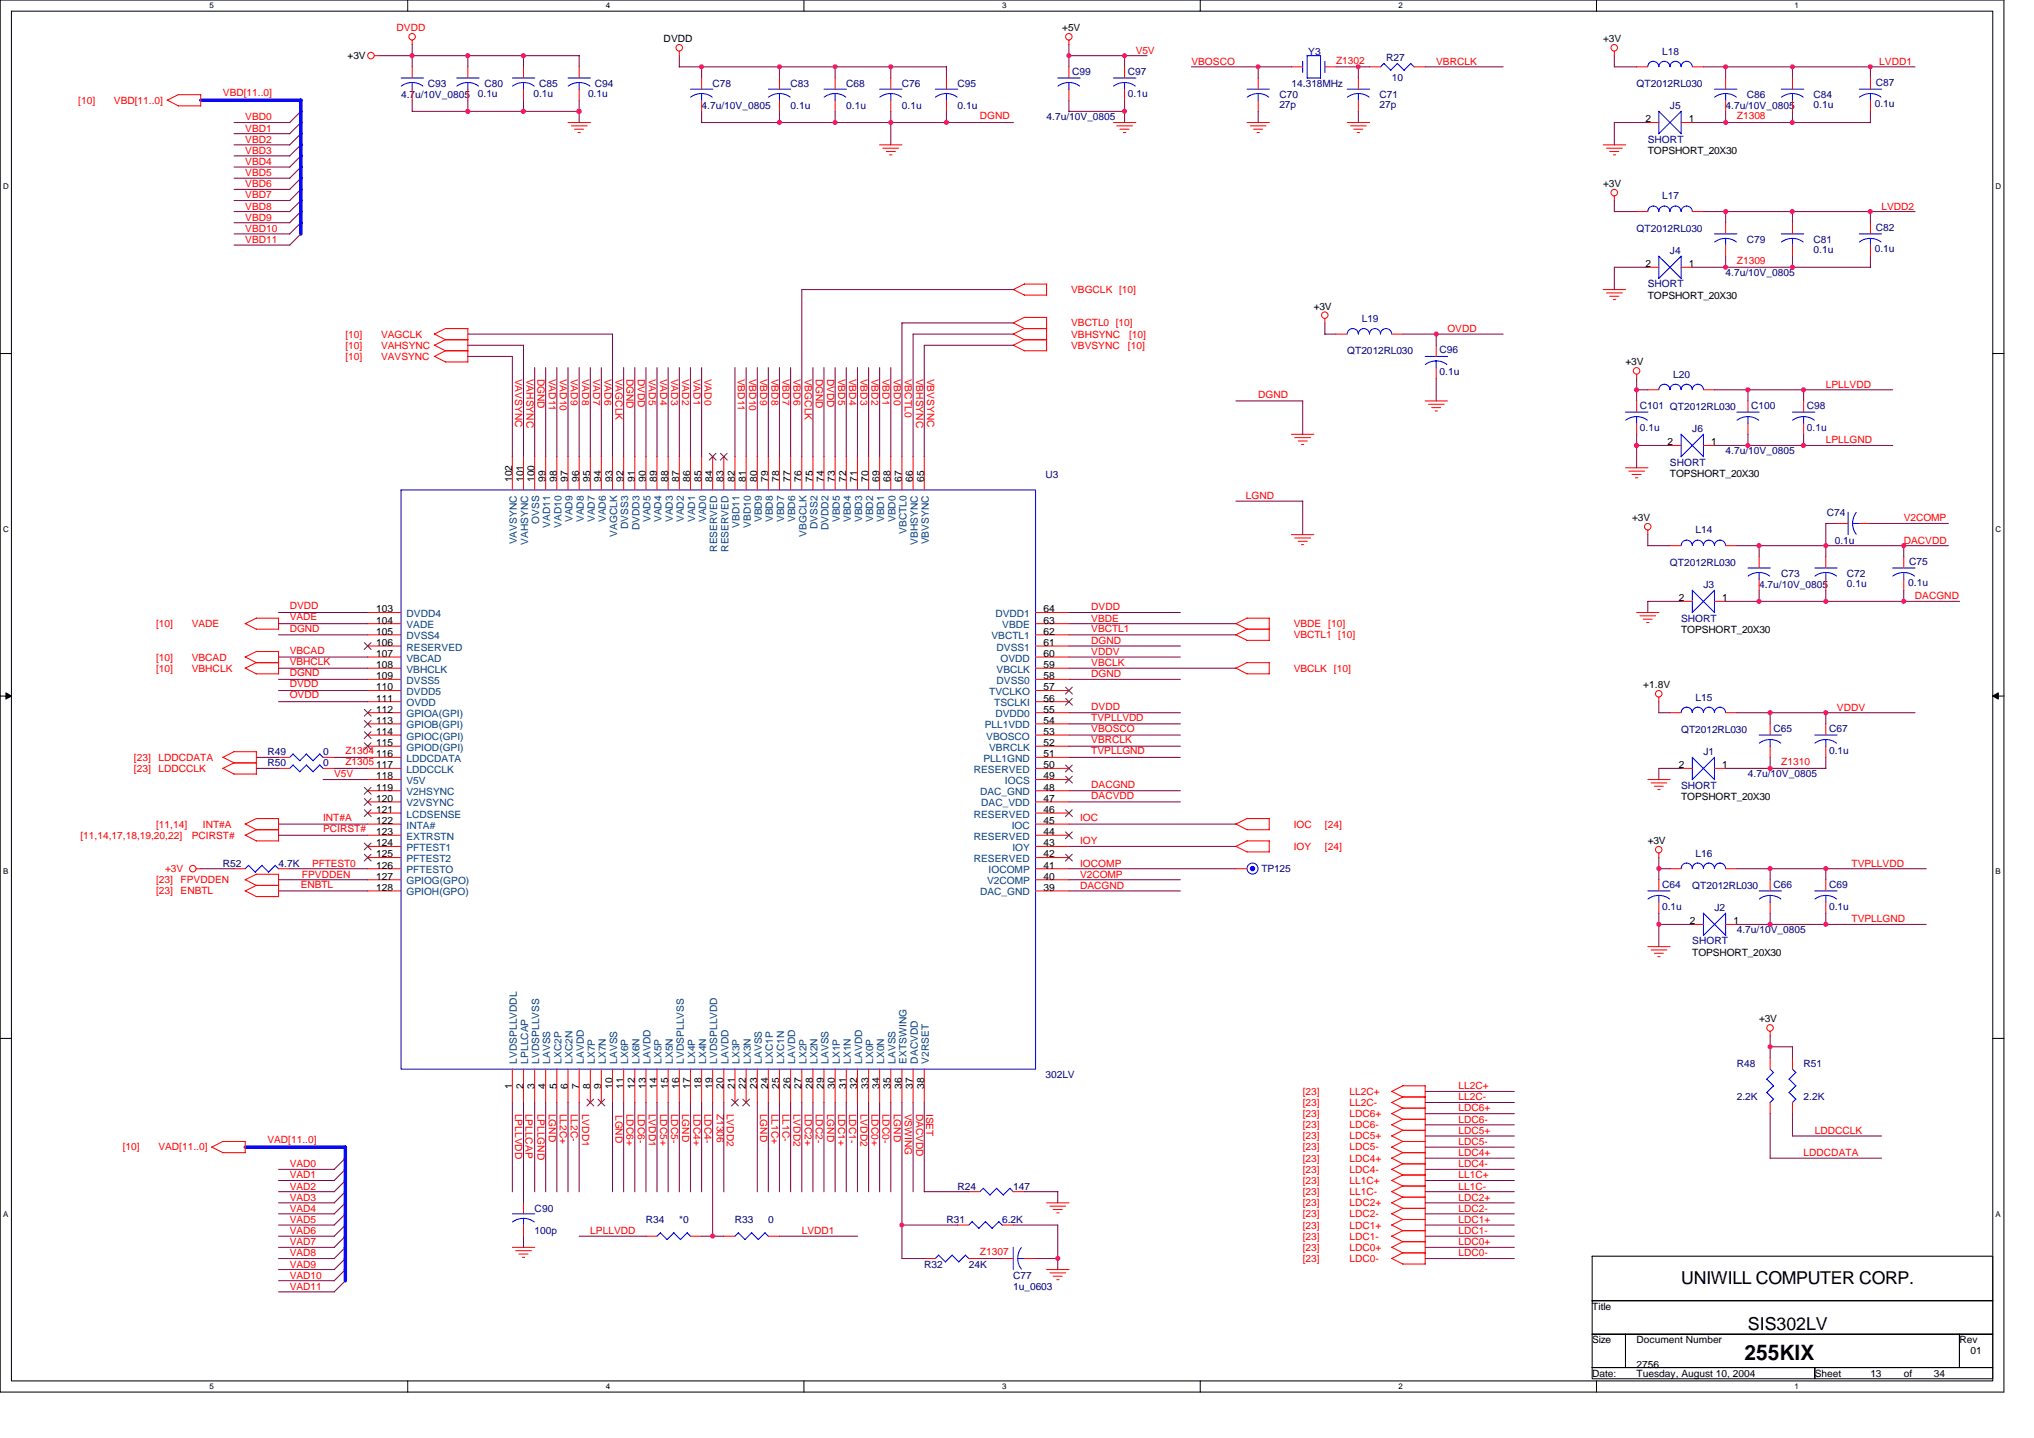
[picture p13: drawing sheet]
<svg xmlns="http://www.w3.org/2000/svg" width="297mm" height="210mm" viewBox="0 0 297 210" stroke-linecap="round" stroke-linejoin="round" font-family="sans-serif">
<defs><g id="words">
<text font-size="3.1" x="254.8" y="198.6">255KIX</text>
<g font-size="2.6">
<text x="245.5" y="187.5">UNIWILL COMPUTER CORP.</text>
<text x="255.3" y="194.2">SIS302LV</text>
</g>
<g font-size="1.5" fill="#f00">
<text x="57.9" y="4.6">DVDD</text>
<text x="165.9" y="7.8">V5V</text>
<text x="174" y="9.4">VBOSCO</text>
<text x="195.1" y="9.3">Z1302</text>
<text x="209.7" y="9.4">VBRCLK</text>
<text x="274.4" y="9.4">LVDD1</text>
<text x="11.4" y="15.1">[10]</text>
<text x="16.6" y="15.1">VBD[11..0]</text>
<text x="32.6" y="14">VBD[11..0]</text>
<text x="35.8" y="17.6">VBD0</text>
<text x="143.1" y="17.4">DGND</text>
<text x="253.6" y="17.4">Z1308</text>
<text x="35.8" y="19.2">VBD1</text>
<text x="35.8" y="22.5">VBD3</text>
<text x="35.8" y="20.8">VBD2</text>
<text x="35.8" y="25.7">VBD5</text>
<text x="35.8" y="27.3">VBD6</text>
<text x="35.8" y="24.1">VBD4</text>
<text x="35.8" y="29">VBD7</text>
<text x="35.8" y="30.6">VBD8</text>
<text x="35.8" y="32.2">VBD9</text>
<text x="35.8" y="33.8">VBD10</text>
<text x="35.8" y="35.5">VBD11</text>
<text x="274.8" y="30.6">LVDD2</text>
<text x="253.6" y="38.5">Z1309</text>
<text x="156.4" y="42.8">VBGCLK [10]</text>
<text x="156.4" y="47.6">VBCTL0 [10]</text>
<text x="50.4" y="50.9">[10]</text>
<text x="50.4" y="52.5">[10]</text>
<text x="50.4" y="49.3">[10]</text>
<text x="55.6" y="50.9">VAHSYNC</text>
<text x="55.6" y="52.5">VAVSYNC</text>
<text x="55.6" y="49.3">VAGCLK</text>
<text x="156.4" y="50.9">VBVSYNC</text>
<text x="156.4" y="49.3">VBHSYNC</text>
<text x="164.7" y="50.9">[10]</text>
<text x="164.9" y="49.3">[10]</text>
<text x="211.4" y="48.5">OVDD</text>
<text x="75.2" y="55.3" transform="rotate(90 75.2 55.3)">VAVSYNC</text>
<text x="76.9" y="55.3" transform="rotate(90 76.9 55.3)">VAHSYNC</text>
<text x="78.5" y="55.3" transform="rotate(90 78.5 55.3)">DGND</text>
<text x="80.1" y="55.3" transform="rotate(90 80.1 55.3)">VAD11</text>
<text x="81.8" y="55.3" transform="rotate(90 81.8 55.3)">VAD10</text>
<text x="83.4" y="55.3" transform="rotate(90 83.4 55.3)">VAD9</text>
<text x="85" y="55.3" transform="rotate(90 85 55.3)">VAD8</text>
<text x="86.6" y="55.3" transform="rotate(90 86.6 55.3)">VAD7</text>
<text x="88.3" y="55.3" transform="rotate(90 88.3 55.3)">VAD6</text>
<text x="89.9" y="55.3" transform="rotate(90 89.9 55.3)">VAGCLK</text>
<text x="91.5" y="55.3" transform="rotate(90 91.5 55.3)">DGND</text>
<text x="93.1" y="55.3" transform="rotate(90 93.1 55.3)">DVDD</text>
<text x="94.8" y="55.3" transform="rotate(90 94.8 55.3)">VAD5</text>
<text x="96.4" y="55.3" transform="rotate(90 96.4 55.3)">VAD4</text>
<text x="98" y="55.3" transform="rotate(90 98 55.3)">VAD3</text>
<text x="99.6" y="55.3" transform="rotate(90 99.6 55.3)">VAD2</text>
<text x="101.3" y="55.3" transform="rotate(90 101.3 55.3)">VAD1</text>
<text x="102.9" y="55.3" transform="rotate(90 102.9 55.3)">VAD0</text>
<text x="107.8" y="55.3" transform="rotate(90 107.8 55.3)">VBD11</text>
<text x="109.4" y="55.3" transform="rotate(90 109.4 55.3)">VBD10</text>
<text x="111" y="55.3" transform="rotate(90 111 55.3)">VBD9</text>
<text x="112.6" y="55.3" transform="rotate(90 112.6 55.3)">VBD8</text>
<text x="114.3" y="55.3" transform="rotate(90 114.3 55.3)">VBD7</text>
<text x="115.9" y="55.3" transform="rotate(90 115.9 55.3)">VBD6</text>
<text x="117.5" y="55.3" transform="rotate(90 117.5 55.3)">VBGCLK</text>
<text x="119.1" y="55.3" transform="rotate(90 119.1 55.3)">DGND</text>
<text x="120.8" y="55.3" transform="rotate(90 120.8 55.3)">DVDD</text>
<text x="122.4" y="55.3" transform="rotate(90 122.4 55.3)">VBD5</text>
<text x="124" y="55.3" transform="rotate(90 124 55.3)">VBD4</text>
<text x="125.6" y="55.3" transform="rotate(90 125.6 55.3)">VBD3</text>
<text x="127.3" y="55.3" transform="rotate(90 127.3 55.3)">VBD2</text>
<text x="128.9" y="55.3" transform="rotate(90 128.9 55.3)">VBD1</text>
<text x="130.5" y="55.3" transform="rotate(90 130.5 55.3)">VBD0</text>
<text x="132.1" y="55.3" transform="rotate(90 132.1 55.3)">VBCTL0</text>
<text x="133.8" y="55.3" transform="rotate(90 133.8 55.3)">VBHSYNC</text>
<text x="135.4" y="55.3" transform="rotate(90 135.4 55.3)">VBVSYNC</text>
<text x="183.7" y="58.1">DGND</text>
<text x="266.6" y="56.6">LPLLVDD</text>
<text x="266.6" y="64.7">LPLLGND</text>
<text x="181.9" y="72.8">LGND</text>
<text x="278" y="76.1">V2COMP</text>
<text x="278" y="79.4">DACVDD</text>
<text x="42.3" y="88.9">DVDD</text>
<text x="159.4" y="89.1">DVDD</text>
<text x="279.6" y="87.5">DACGND</text>
<text x="22.8" y="91.5">[10]</text>
<text x="28" y="91.5">VADE</text>
<text x="42.3" y="92.2">DGND</text>
<text x="42.3" y="90.6">VADE</text>
<text x="42.3" y="95.4">VBCAD</text>
<text x="159.4" y="92.2">VBCTL1</text>
<text x="159.4" y="95.6">VDDV</text>
<text x="159.4" y="90.7">VBDE</text>
<text x="159.4" y="94">DGND</text>
<text x="188.9" y="93.2">VBCTL1 [10]</text>
<text x="188.9" y="91.5">VBDE [10]</text>
<text x="22.8" y="96.4">[10]</text>
<text x="22.8" y="98">[10]</text>
<text x="28" y="96.4">VBCAD</text>
<text x="28" y="98">VBHCLK</text>
<text x="42.3" y="101.9">OVDD</text>
<text x="42.3" y="98.7">DGND</text>
<text x="42.3" y="100.3">DVDD</text>
<text x="42.3" y="97.1">VBHCLK</text>
<text x="159.4" y="97.2">VBCLK</text>
<text x="159.4" y="98.8">DGND</text>
<text x="188.9" y="98">VBCLK [10]</text>
<text x="159.4" y="103.6">DVDD</text>
<text x="159.4" y="106.8">VBOSCO</text>
<text x="159.4" y="105.2">TVPLLVDD</text>
<text x="268.3" y="103.7">VDDV</text>
<text x="19.6" y="112.7">[23]</text>
<text x="19.6" y="111">[23]</text>
<text x="23.1" y="112.7">LDDCCLK</text>
<text x="23.1" y="111">LDDCDATA</text>
<text x="48.8" y="113.5">V5V</text>
<text x="50.4" y="111.7">Z1305</text>
<text x="50.4" y="110.1">Z1304</text>
<text x="159.4" y="110.1">TVPLLGND</text>
<text x="159.4" y="108.4">VBRCLK</text>
<text x="260.1" y="111.7">Z1310</text>
<text x="47.2" y="119.8">INT#A</text>
<text x="157.7" y="119.8">IOC</text>
<text x="159.4" y="115">DACGND</text>
<text x="159.4" y="116.6">DACVDD</text>
<text x="11.7" y="122.4">[11,14,17,18,19,20,22]</text>
<text x="22.8" y="120.8">[11,14]</text>
<text x="28" y="122.4">PCIRST#</text>
<text x="29.6" y="120.8">INT#A</text>
<text x="47.2" y="121.5">PCIRST#</text>
<text x="157.7" y="123.2">IOY</text>
<text x="188.9" y="120.8">IOC</text>
<text x="188.9" y="124.1">IOY</text>
<text x="193.5" y="120.8">[24]</text>
<text x="193.5" y="124.1">[24]</text>
<text x="22.8" y="128.9">[23]</text>
<text x="22.8" y="130.6">[23]</text>
<text x="24.1" y="127.3">+3V</text>
<text x="26.4" y="128.9">FPVDDEN</text>
<text x="26.4" y="130.6">ENBTL</text>
<text x="43.9" y="129.6">ENBTL</text>
<text x="44.1" y="128.1">FPVDDEN</text>
<text x="45.6" y="126.5">PFTEST0</text>
<text x="157.7" y="129.7">DACGND</text>
<text x="157.7" y="128.1">V2COMP</text>
<text x="157.7" y="126.5">IOCOMP</text>
<text x="270.4" y="126.5">TVPLLVDD</text>
<text x="270.4" y="134.6">TVPLLGND</text>
<text x="190.2" y="159.8">[23]</text>
<text x="190.2" y="161.4">[23]</text>
<text x="197.1" y="159.8">LL2C+</text>
<text x="197.1" y="161.4">LL2C-</text>
<text x="213" y="159">LL2C+</text>
<text x="213" y="160.6">LL2C-</text>
<text x="17.9" y="167.9">[10]</text>
<text x="23.1" y="167.9">VAD[11..0]</text>
<text x="39" y="166.8">VAD[11..0]</text>
<text x="75.2" y="162.6" transform="rotate(90 75.2 162.6)">LPLLVDD</text>
<text x="76.7" y="162.6" transform="rotate(90 76.7 162.6)">LPLLCAP</text>
<text x="78.5" y="162.6" transform="rotate(90 78.5 162.6)">LPLLGND</text>
<text x="80.1" y="162.6" transform="rotate(90 80.1 162.6)">LGND</text>
<text x="81.8" y="162.6" transform="rotate(90 81.8 162.6)">LL2C+</text>
<text x="83.4" y="162.6" transform="rotate(90 83.4 162.6)">LL2C-</text>
<text x="85" y="162.6" transform="rotate(90 85 162.6)">LVDD1</text>
<text x="89.9" y="162.7" transform="rotate(90 89.9 162.7)">LGND</text>
<text x="91.5" y="162.6" transform="rotate(90 91.5 162.6)">LDC6+</text>
<text x="93.1" y="162.6" transform="rotate(90 93.1 162.6)">LDC6-</text>
<text x="94.8" y="162.6" transform="rotate(90 94.8 162.6)">LVDD1</text>
<text x="96.4" y="162.6" transform="rotate(90 96.4 162.6)">LDC5+</text>
<text x="98" y="162.6" transform="rotate(90 98 162.6)">LDC5-</text>
<text x="99.6" y="162.6" transform="rotate(90 99.6 162.6)">LGND</text>
<text x="101.3" y="162.6" transform="rotate(90 101.3 162.6)">LDC4+</text>
<text x="102.9" y="162.6" transform="rotate(90 102.9 162.6)">LDC4-</text>
<text x="104.7" y="162.6" transform="rotate(90 104.7 162.6)">Z1306</text>
<text x="106.1" y="162.6" transform="rotate(90 106.1 162.6)">LVDD2</text>
<text x="111" y="162.6" transform="rotate(90 111 162.6)">LGND</text>
<text x="112.6" y="162.6" transform="rotate(90 112.6 162.6)">LL1C+</text>
<text x="114.3" y="162.6" transform="rotate(90 114.3 162.6)">LL1C-</text>
<text x="115.9" y="162.6" transform="rotate(90 115.9 162.6)">LVDD2</text>
<text x="117.5" y="162.6" transform="rotate(90 117.5 162.6)">LDC2+</text>
<text x="119.1" y="162.6" transform="rotate(90 119.1 162.6)">LDC2-</text>
<text x="120.8" y="162.6" transform="rotate(90 120.8 162.6)">LGND</text>
<text x="122.4" y="162.6" transform="rotate(90 122.4 162.6)">LDC1+</text>
<text x="124" y="162.6" transform="rotate(90 124 162.6)">LDC1-</text>
<text x="125.6" y="162.6" transform="rotate(90 125.6 162.6)">LVDD2</text>
<text x="127.3" y="162.6" transform="rotate(90 127.3 162.6)">LDC0+</text>
<text x="128.9" y="162.6" transform="rotate(90 128.9 162.6)">LDC0-</text>
<text x="130.5" y="162.6" transform="rotate(90 130.5 162.6)">LGND</text>
<text x="132.1" y="162.6" transform="rotate(90 132.1 162.6)">VSWING</text>
<text x="133.8" y="162.6" transform="rotate(90 133.8 162.6)">DACVDD</text>
<text x="135.2" y="162.6" transform="rotate(90 135.2 162.6)">ISET</text>
<text x="190.2" y="163.1">[23]</text>
<text x="190.2" y="164.7">[23]</text>
<text x="190.2" y="167.9">[23]</text>
<text x="190.2" y="166.3">[23]</text>
<text x="197.1" y="163.1">LDC6+</text>
<text x="197.1" y="164.7">LDC6-</text>
<text x="197.1" y="167.9">LDC5-</text>
<text x="197.1" y="166.3">LDC5+</text>
<text x="213" y="165.5">LDC5+</text>
<text x="213" y="163.9">LDC6-</text>
<text x="213" y="162.2">LDC6+</text>
<text x="213" y="167.1">LDC5-</text>
<text x="265" y="165.5">LDDCCLK</text>
<text x="42.3" y="173.6">VAD2</text>
<text x="42.3" y="170.4">VAD0</text>
<text x="42.3" y="172">VAD1</text>
<text x="190.2" y="169.6">[23]</text>
<text x="190.2" y="171.2">[23]</text>
<text x="190.2" y="172.8">[23]</text>
<text x="197.1" y="169.6">LDC4+</text>
<text x="197.1" y="171.2">LDC4-</text>
<text x="197.1" y="172.8">LL1C+</text>
<text x="213" y="172">LL1C+</text>
<text x="213" y="168.8">LDC4+</text>
<text x="213" y="170.4">LDC4-</text>
<text x="213" y="173.6">LL1C-</text>
<text x="263.4" y="168.8">LDDCDATA</text>
<text x="42.3" y="176.9">VAD4</text>
<text x="42.3" y="178.5">VAD5</text>
<text x="42.3" y="175.3">VAD3</text>
<text x="190.2" y="177.7">[23]</text>
<text x="190.2" y="179.3">[23]</text>
<text x="190.2" y="174.4">[23]</text>
<text x="190.2" y="176.1">[23]</text>
<text x="197.1" y="177.7">LDC2-</text>
<text x="197.1" y="179.3">LDC1+</text>
<text x="197.1" y="174.4">LL1C-</text>
<text x="197.1" y="176.1">LDC2+</text>
<text x="213" y="178.5">LDC1+</text>
<text x="213" y="175.3">LDC2+</text>
<text x="213" y="176.9">LDC2-</text>
<text x="42.3" y="181.8">VAD7</text>
<text x="42.3" y="185">VAD9</text>
<text x="42.3" y="180.1">VAD6</text>
<text x="42.3" y="183.4">VAD8</text>
<text x="86.2" y="180.1">LPLLVDD</text>
<text x="117.1" y="180.1">LVDD1</text>
<text x="143.1" y="183.2">Z1307</text>
<text x="190.2" y="182.6">[23]</text>
<text x="190.2" y="181">[23]</text>
<text x="190.2" y="184.2">[23]</text>
<text x="197.1" y="182.6">LDC0+</text>
<text x="197.1" y="181">LDC1-</text>
<text x="197.1" y="184.2">LDC0-</text>
<text x="213" y="181.8">LDC0+</text>
<text x="213" y="183.4">LDC0-</text>
<text x="213" y="180.1">LDC1-</text>
<text x="42.3" y="188.3">VAD11</text>
<text x="42.3" y="186.6">VAD10</text>
</g>
<g font-size="1.5">
<text x="155.1" y="4.6">+5V</text>
<text x="50.8" y="8.6">+3V</text>
<text x="96.9" y="6.2">DVDD</text>
<text x="234.1" y="6.2">+3V</text>
<text x="240.3" y="17.9">2</text>
<text x="246.7" y="17.9">1</text>
<text x="240.6" y="22.5">TOPSHORT_20X30</text>
<text x="234.1" y="27.3">+3V</text>
<text x="240.3" y="39">2</text>
<text x="246.7" y="39">1</text>
<text x="191.9" y="45.2">+3V</text>
<text x="240.6" y="43.6">TOPSHORT_20X30</text>
<text x="237.4" y="53.3">+3V</text>
<text x="243.5" y="65">2</text>
<text x="249.9" y="65">1</text>
<text x="74.8" y="70.4" transform="rotate(-90 74.8 70.4)">102</text>
<text x="76.4" y="70.4" transform="rotate(-90 76.4 70.4)">101</text>
<text x="78.1" y="70.4" transform="rotate(-90 78.1 70.4)">100</text>
<text x="79.7" y="70.4" transform="rotate(-90 79.7 70.4)">99</text>
<text x="81.3" y="70.4" transform="rotate(-90 81.3 70.4)">98</text>
<text x="82.9" y="70.4" transform="rotate(-90 82.9 70.4)">97</text>
<text x="84.6" y="70.4" transform="rotate(-90 84.6 70.4)">96</text>
<text x="86.2" y="70.4" transform="rotate(-90 86.2 70.4)">95</text>
<text x="87.8" y="70.4" transform="rotate(-90 87.8 70.4)">94</text>
<text x="89.4" y="70.4" transform="rotate(-90 89.4 70.4)">93</text>
<text x="91.1" y="70.4" transform="rotate(-90 91.1 70.4)">92</text>
<text x="92.7" y="70.4" transform="rotate(-90 92.7 70.4)">91</text>
<text x="94.3" y="70.4" transform="rotate(-90 94.3 70.4)">90</text>
<text x="95.9" y="70.4" transform="rotate(-90 95.9 70.4)">89</text>
<text x="97.6" y="70.4" transform="rotate(-90 97.6 70.4)">88</text>
<text x="99.2" y="70.4" transform="rotate(-90 99.2 70.4)">87</text>
<text x="100.8" y="70.4" transform="rotate(-90 100.8 70.4)">86</text>
<text x="102.4" y="70.4" transform="rotate(-90 102.4 70.4)">85</text>
<text x="104.1" y="70.4" transform="rotate(-90 104.1 70.4)">84</text>
<text x="105.7" y="70.4" transform="rotate(-90 105.7 70.4)">83</text>
<text x="107.3" y="70.4" transform="rotate(-90 107.3 70.4)">82</text>
<text x="108.9" y="70.4" transform="rotate(-90 108.9 70.4)">81</text>
<text x="110.6" y="70.4" transform="rotate(-90 110.6 70.4)">80</text>
<text x="112.2" y="70.4" transform="rotate(-90 112.2 70.4)">79</text>
<text x="113.8" y="70.4" transform="rotate(-90 113.8 70.4)">78</text>
<text x="115.4" y="70.4" transform="rotate(-90 115.4 70.4)">77</text>
<text x="117.1" y="70.4" transform="rotate(-90 117.1 70.4)">76</text>
<text x="118.7" y="70.4" transform="rotate(-90 118.7 70.4)">75</text>
<text x="120.3" y="70.4" transform="rotate(-90 120.3 70.4)">74</text>
<text x="121.9" y="70.4" transform="rotate(-90 121.9 70.4)">73</text>
<text x="123.6" y="70.4" transform="rotate(-90 123.6 70.4)">72</text>
<text x="125.2" y="70.4" transform="rotate(-90 125.2 70.4)">71</text>
<text x="126.8" y="70.4" transform="rotate(-90 126.8 70.4)">70</text>
<text x="128.4" y="70.4" transform="rotate(-90 128.4 70.4)">69</text>
<text x="130.1" y="70.4" transform="rotate(-90 130.1 70.4)">68</text>
<text x="131.7" y="70.4" transform="rotate(-90 131.7 70.4)">67</text>
<text x="133.3" y="70.4" transform="rotate(-90 133.3 70.4)">66</text>
<text x="135" y="70.4" transform="rotate(-90 135 70.4)">65</text>
<text x="243.9" y="69.6">TOPSHORT_20X30</text>
<text x="238.4" y="76.1">+3V</text>
<text x="54.9" y="89.4">103</text>
<text x="152.4" y="89.4">64</text>
<text x="245.2" y="87.8">2</text>
<text x="251.5" y="87.8">1</text>
<text x="54.9" y="91">104</text>
<text x="54.9" y="92.6">105</text>
<text x="54.9" y="94.3">106</text>
<text x="54.9" y="95.9">107</text>
<text x="152.4" y="95.9">60</text>
<text x="152.4" y="94.3">61</text>
<text x="152.4" y="92.6">62</text>
<text x="152.4" y="91">63</text>
<text x="245.5" y="92.4">TOPSHORT_20X30</text>
<text x="54.9" y="97.5">108</text>
<text x="54.9" y="99.1">109</text>
<text x="54.9" y="100.8">110</text>
<text x="152.4" y="100.8">57</text>
<text x="152.4" y="99.1">58</text>
<text x="152.4" y="97.5">59</text>
<text x="240" y="100.5">+1.8V</text>
<text x="54.9" y="102.4">111</text>
<text x="54.9" y="104">112</text>
<text x="54.9" y="105.6">113</text>
<text x="54.9" y="107.3">114</text>
<text x="152.4" y="107.3">53</text>
<text x="152.4" y="105.6">54</text>
<text x="152.4" y="104">55</text>
<text x="152.4" y="102.4">56</text>
<text x="54.9" y="108.9">115</text>
<text x="54.9" y="110.5">116</text>
<text x="54.9" y="112.1">117</text>
<text x="54.9" y="113.8">118</text>
<text x="152.4" y="113.8">49</text>
<text x="152.4" y="112.1">50</text>
<text x="152.4" y="110.5">51</text>
<text x="152.4" y="108.9">52</text>
<text x="245.2" y="112.1">2</text>
<text x="251.5" y="112.1">1</text>
<text x="54.9" y="115.4">119</text>
<text x="54.9" y="117">120</text>
<text x="54.9" y="118.7">121</text>
<text x="152.4" y="118.7">46</text>
<text x="152.4" y="117">47</text>
<text x="152.4" y="115.4">48</text>
<text x="245.5" y="116.7">TOPSHORT_20X30</text>
<text x="54.9" y="120.3">122</text>
<text x="54.9" y="121.9">123</text>
<text x="54.9" y="123.5">124</text>
<text x="54.9" y="125.2">125</text>
<text x="152.4" y="125.2">42</text>
<text x="152.4" y="123.5">43</text>
<text x="152.4" y="121.9">44</text>
<text x="152.4" y="120.3">45</text>
<text x="240.6" y="123.2">+3V</text>
<text x="54.9" y="126.8">126</text>
<text x="54.9" y="128.4">127</text>
<text x="54.9" y="130">128</text>
<text x="152.4" y="130">39</text>
<text x="152.4" y="128.4">40</text>
<text x="152.4" y="126.8">41</text>
<text x="246.8" y="134.9">2</text>
<text x="253.1" y="134.9">1</text>
<text x="247.1" y="139.5">TOPSHORT_20X30</text>
<text x="256.9" y="149.2">+3V</text>
<text x="74.8" y="158.9" transform="rotate(-90 74.8 158.9)">1</text>
<text x="76.4" y="158.9" transform="rotate(-90 76.4 158.9)">2</text>
<text x="78.1" y="158.9" transform="rotate(-90 78.1 158.9)">3</text>
<text x="79.7" y="158.9" transform="rotate(-90 79.7 158.9)">4</text>
<text x="81.3" y="158.9" transform="rotate(-90 81.3 158.9)">5</text>
<text x="82.9" y="158.9" transform="rotate(-90 82.9 158.9)">6</text>
<text x="84.6" y="158.9" transform="rotate(-90 84.6 158.9)">7</text>
<text x="86.2" y="158.9" transform="rotate(-90 86.2 158.9)">8</text>
<text x="87.8" y="158.9" transform="rotate(-90 87.8 158.9)">9</text>
<text x="89.4" y="158.9" transform="rotate(-90 89.4 158.9)">10</text>
<text x="91.1" y="158.9" transform="rotate(-90 91.1 158.9)">11</text>
<text x="92.7" y="158.9" transform="rotate(-90 92.7 158.9)">12</text>
<text x="94.3" y="158.9" transform="rotate(-90 94.3 158.9)">13</text>
<text x="95.9" y="158.9" transform="rotate(-90 95.9 158.9)">14</text>
<text x="97.6" y="158.9" transform="rotate(-90 97.6 158.9)">15</text>
<text x="99.2" y="158.9" transform="rotate(-90 99.2 158.9)">16</text>
<text x="100.8" y="158.9" transform="rotate(-90 100.8 158.9)">17</text>
<text x="102.4" y="158.9" transform="rotate(-90 102.4 158.9)">18</text>
<text x="104.1" y="158.9" transform="rotate(-90 104.1 158.9)">19</text>
<text x="105.7" y="158.9" transform="rotate(-90 105.7 158.9)">20</text>
<text x="107.3" y="158.9" transform="rotate(-90 107.3 158.9)">21</text>
<text x="108.9" y="158.9" transform="rotate(-90 108.9 158.9)">22</text>
<text x="110.6" y="158.9" transform="rotate(-90 110.6 158.9)">23</text>
<text x="112.2" y="158.9" transform="rotate(-90 112.2 158.9)">24</text>
<text x="113.8" y="158.9" transform="rotate(-90 113.8 158.9)">25</text>
<text x="115.4" y="158.9" transform="rotate(-90 115.4 158.9)">26</text>
<text x="117.1" y="158.9" transform="rotate(-90 117.1 158.9)">27</text>
<text x="118.7" y="158.9" transform="rotate(-90 118.7 158.9)">28</text>
<text x="120.3" y="158.9" transform="rotate(-90 120.3 158.9)">29</text>
<text x="121.9" y="158.9" transform="rotate(-90 121.9 158.9)">30</text>
<text x="123.6" y="158.9" transform="rotate(-90 123.6 158.9)">31</text>
<text x="125.2" y="158.9" transform="rotate(-90 125.2 158.9)">32</text>
<text x="126.8" y="158.9" transform="rotate(-90 126.8 158.9)">33</text>
<text x="128.4" y="158.9" transform="rotate(-90 128.4 158.9)">34</text>
<text x="130.1" y="158.9" transform="rotate(-90 130.1 158.9)">35</text>
<text x="131.7" y="158.9" transform="rotate(-90 131.7 158.9)">36</text>
<text x="133.3" y="158.9" transform="rotate(-90 133.3 158.9)">37</text>
<text x="135" y="158.9" transform="rotate(-90 135 158.9)">38</text>
<text x="232.5" y="191.2">Title</text>
<text x="232.5" y="196.1">Size</text>
<text x="239" y="196.1">Document Number</text>
<text x="286.1" y="196.1">Rev</text>
<text x="287.8" y="197.7">01</text>
<text x="232.5" y="200.9">Date:</text>
<text x="239" y="199.6">2756</text>
<text x="239" y="200.9">Tuesday, August 10, 2004</text>
<text x="265" y="200.9">Sheet</text>
<text x="273.2" y="200.9">13</text>
<text x="278" y="200.9">of</text>
<text x="282.4" y="200.9">34</text>
</g>
<g font-size="1.5" fill="#000080">
<text x="156.6" y="10.9">C99</text>
<text x="164.7" y="10.9">C97</text>
<text x="191" y="8">Y3</text>
<text x="202.4" y="9">R27</text>
<text x="203.2" y="11.9">10</text>
<text x="242.7" y="8">L18</text>
<text x="58.6" y="14.3">4.7u/10V_0805</text>
<text x="62.5" y="12.7">C93</text>
<text x="69.8" y="14.2">0.1u</text>
<text x="70.8" y="12.7">C80</text>
<text x="77.9" y="14.2">0.1u</text>
<text x="78.7" y="12.7">C85</text>
<text x="85.9" y="14.2">0.1u</text>
<text x="86.8" y="12.7">C94</text>
<text x="102.5" y="15.9">4.7u/10V_0805</text>
<text x="104.1" y="12.7">C78</text>
<text x="115.5" y="12.7">C83</text>
<text x="115.5" y="15.9">0.1u</text>
<text x="123.6" y="12.7">C68</text>
<text x="123.6" y="15.9">0.1u</text>
<text x="131.7" y="12.7">C76</text>
<text x="131.7" y="15.9">0.1u</text>
<text x="139.8" y="12.7">C95</text>
<text x="139.8" y="15.9">0.1u</text>
<text x="152.8" y="17.6">4.7u/10V_0805</text>
<text x="164.7" y="14.2">0.1u</text>
<text x="186.8" y="14.3">C70</text>
<text x="186.8" y="15.8">27p</text>
<text x="188.6" y="12.7">14.318MHz</text>
<text x="201.5" y="14.3">C71</text>
<text x="201.5" y="15.8">27p</text>
<text x="239" y="12.7">QT2012RL030</text>
<text x="243.9" y="15.9">J5</text>
<text x="252" y="15.9">4.7u/10V_0805</text>
<text x="255.1" y="14.3">C86</text>
<text x="264.9" y="14.3">C84</text>
<text x="264.9" y="15.8">0.1u</text>
<text x="273.8" y="15.6">0.1u</text>
<text x="274" y="12.5">C87</text>
<text x="240.6" y="20.8">SHORT</text>
<text x="242.7" y="29.1">L17</text>
<text x="239" y="33.8">QT2012RL030</text>
<text x="255.1" y="35.5">C79</text>
<text x="264.9" y="35.5">C81</text>
<text x="274" y="33.7">C82</text>
<text x="240.6" y="42">SHORT</text>
<text x="243.9" y="37.1">J4</text>
<text x="252" y="40.3">4.7u/10V_0805</text>
<text x="264.9" y="36.9">0.1u</text>
<text x="273.8" y="36.7">0.1u</text>
<text x="198.9" y="47">L19</text>
<text x="196.7" y="51.7">QT2012RL030</text>
<text x="210.2" y="51.5">C96</text>
<text x="210.2" y="54.8">0.1u</text>
<text x="239.5" y="59.7">C101 QT2012RL030</text>
<text x="244.4" y="55.1">L20</text>
<text x="255.8" y="59.7">C100</text>
<text x="263.9" y="59.7">C98</text>
<text x="239.5" y="62.9">0.1u</text>
<text x="247.1" y="63.1">J6</text>
<text x="263.9" y="62.9">0.1u</text>
<text x="152.7" y="69.7">U3</text>
<text x="243.9" y="68">SHORT</text>
<text x="252" y="66.3">4.7u/10V_0805</text>
<text x="247.6" y="77.9">L14</text>
<text x="266.8" y="75.3">C74</text>
<text x="243.9" y="82.6">QT2012RL030</text>
<text x="267.9" y="79.4">0.1u</text>
<text x="278.8" y="82.4">C75</text>
<text x="248.8" y="85.9">J3</text>
<text x="256.9" y="85.9">4.7u/10V_0805</text>
<text x="260.1" y="84.2">C73</text>
<text x="269.7" y="84.2">C72</text>
<text x="269.7" y="85.7">0.1u</text>
<text x="278.7" y="85.5">0.1u</text>
<text x="245.5" y="90.7">SHORT</text>
<text x="245.5" y="107">QT2012RL030</text>
<text x="247.6" y="102.3">L15</text>
<text x="259" y="106.8">C65</text>
<text x="267.1" y="106.8">C67</text>
<text x="39" y="110.2">R49</text>
<text x="39" y="111.9">R50</text>
<text x="47.2" y="110.2">0</text>
<text x="47.2" y="111.9">0</text>
<text x="248.8" y="110.2">J1</text>
<text x="255.3" y="113.5">4.7u/10V_0805</text>
<text x="267.1" y="110.1">0.1u</text>
<text x="245.5" y="115.1">SHORT</text>
<text x="247.6" y="125">L16</text>
<text x="32.6" y="126.5">R52</text>
<text x="40.7" y="126.5">4.7K</text>
<text x="184.2" y="127.3">TP125</text>
<text x="242.7" y="129.6">C64</text>
<text x="247.1" y="129.7">QT2012RL030</text>
<text x="259" y="129.6">C66</text>
<text x="267.1" y="129.6">C69</text>
<text x="242.7" y="132.8">0.1u</text>
<text x="247.1" y="137.9">SHORT</text>
<text x="250.4" y="133">J2</text>
<text x="253.6" y="136.2">4.7u/10V_0805</text>
<text x="267.1" y="132.8">0.1u</text>
<text x="253.6" y="155.7">R48</text>
<text x="263.4" y="155.7">R51</text>
<text x="152.7" y="157.4">302LV</text>
<text x="253.6" y="160.6">2.2K</text>
<text x="263.4" y="160.6">2.2K</text>
<text x="139.8" y="173.6">R24</text>
<text x="148" y="173.6">147</text>
<text x="78.1" y="176.9">C90</text>
<text x="94.3" y="178.5">R34</text>
<text x="99.2" y="178.5">*0</text>
<text x="107.3" y="178.5">R33</text>
<text x="112.2" y="178.5">0</text>
<text x="138.2" y="178.5">R31</text>
<text x="146.3" y="178.5">6.2K</text>
<text x="78.1" y="180.1">100p</text>
<text x="135" y="185">R32</text>
<text x="141.5" y="185">24K</text>
<text x="148" y="186.6">C77</text>
<text x="148" y="188.3">1u_0603</text>
</g>
<g font-size="1.5" fill="#004080">
<text x="78.8" y="76.5" transform="rotate(-90 78.8 76.5)">OVSS</text>
<text x="80.4" y="77" transform="rotate(-90 80.4 77)">VAD11</text>
<text x="82" y="77" transform="rotate(-90 82 77)">VAD10</text>
<text x="83.6" y="76.2" transform="rotate(-90 83.6 76.2)">VAD9</text>
<text x="85.3" y="76.2" transform="rotate(-90 85.3 76.2)">VAD8</text>
<text x="86.9" y="76.2" transform="rotate(-90 86.9 76.2)">VAD7</text>
<text x="88.5" y="76.2" transform="rotate(-90 88.5 76.2)">VAD6</text>
<text x="91.8" y="77.2" transform="rotate(-90 91.8 77.2)">DVSS3</text>
<text x="93.4" y="77.4" transform="rotate(-90 93.4 77.4)">DVDD3</text>
<text x="95" y="76.2" transform="rotate(-90 95 76.2)">VAD5</text>
<text x="96.6" y="76.2" transform="rotate(-90 96.6 76.2)">VAD4</text>
<text x="98.3" y="76.2" transform="rotate(-90 98.3 76.2)">VAD3</text>
<text x="99.9" y="76.2" transform="rotate(-90 99.9 76.2)">VAD2</text>
<text x="101.5" y="76.2" transform="rotate(-90 101.5 76.2)">VAD1</text>
<text x="103.1" y="76.2" transform="rotate(-90 103.1 76.2)">VAD0</text>
<text x="108" y="77" transform="rotate(-90 108 77)">VBD11</text>
<text x="109.6" y="77" transform="rotate(-90 109.6 77)">VBD10</text>
<text x="111.3" y="76.2" transform="rotate(-90 111.3 76.2)">VBD9</text>
<text x="112.9" y="76.2" transform="rotate(-90 112.9 76.2)">VBD8</text>
<text x="114.5" y="76.2" transform="rotate(-90 114.5 76.2)">VBD7</text>
<text x="116.1" y="76.2" transform="rotate(-90 116.1 76.2)">VBD6</text>
<text x="119.4" y="77.2" transform="rotate(-90 119.4 77.2)">DVSS2</text>
<text x="121" y="77.4" transform="rotate(-90 121 77.4)">DVDD2</text>
<text x="122.6" y="76.2" transform="rotate(-90 122.6 76.2)">VBD5</text>
<text x="124.3" y="76.2" transform="rotate(-90 124.3 76.2)">VBD4</text>
<text x="125.9" y="76.2" transform="rotate(-90 125.9 76.2)">VBD3</text>
<text x="127.5" y="76.2" transform="rotate(-90 127.5 76.2)">VBD2</text>
<text x="129.1" y="76.2" transform="rotate(-90 129.1 76.2)">VBD1</text>
<text x="130.8" y="76.2" transform="rotate(-90 130.8 76.2)">VBD0</text>
<text x="132.4" y="78" transform="rotate(-90 132.4 78)">VBCTL0</text>
<text x="75.5" y="79.5" transform="rotate(-90 75.5 79.5)">VAVSYNC</text>
<text x="77.1" y="79.5" transform="rotate(-90 77.1 79.5)">VAHSYNC</text>
<text x="90.1" y="78.4" transform="rotate(-90 90.1 78.4)">VAGCLK</text>
<text x="104.8" y="80.5" transform="rotate(-90 104.8 80.5)">RESERVED</text>
<text x="106.4" y="80.5" transform="rotate(-90 106.4 80.5)">RESERVED</text>
<text x="117.8" y="78.4" transform="rotate(-90 117.8 78.4)">VBGCLK</text>
<text x="134" y="79.5" transform="rotate(-90 134 79.5)">VBHSYNC</text>
<text x="135.7" y="79.5" transform="rotate(-90 135.7 79.5)">VBVSYNC</text>
<text x="59.4" y="90.1">DVDD4</text>
<text x="59.4" y="91.7">VADE</text>
<text x="59.4" y="93.3">DVSS4</text>
<text x="59.4" y="95">RESERVED</text>
<text x="144.8" y="93.3">VBCTL1</text>
<text x="145.4" y="90.1">DVDD1</text>
<text x="145.5" y="95">DVSS1</text>
<text x="146.4" y="91.7">VBDE</text>
<text x="59.4" y="96.6">VBCAD</text>
<text x="59.4" y="98.2">VBHCLK</text>
<text x="59.4" y="99.8">DVSS5</text>
<text x="59.4" y="101.5">DVDD5</text>
<text x="144.5" y="101.5">TVCLKO</text>
<text x="145.5" y="99.8">DVSS0</text>
<text x="145.5" y="98.2">VBCLK</text>
<text x="146.1" y="96.6">OVDD</text>
<text x="59.4" y="103.1">OVDD</text>
<text x="59.4" y="104.7">GPIOA(GPI)</text>
<text x="59.4" y="106.3">GPIOB(GPI)</text>
<text x="59.4" y="107.9">GPIOC(GPI)</text>
<text x="143.8" y="106.3">PLL1VDD</text>
<text x="144" y="108">VBOSCO</text>
<text x="145.2" y="103.1">TSCLKI</text>
<text x="145.4" y="104.7">DVDD0</text>
<text x="59.4" y="109.6">GPIOD(GPI)</text>
<text x="59.4" y="111.2">LDDCDATA</text>
<text x="59.4" y="112.8">LDDCCLK</text>
<text x="142.2" y="112.8">RESERVED</text>
<text x="143.6" y="111.2">PLL1GND</text>
<text x="144.5" y="109.6">VBRCLK</text>
<text x="59.4" y="114.4">V5V</text>
<text x="59.4" y="116.1">V2HSYNC</text>
<text x="59.4" y="117.7">V2VSYNC</text>
<text x="59.4" y="119.3">LCDSENSE</text>
<text x="142.2" y="119.3">RESERVED</text>
<text x="143.1" y="116.1">DAC_GND</text>
<text x="143.3" y="117.7">DAC_VDD</text>
<text x="146.8" y="114.4">IOCS</text>
<text x="59.4" y="120.9">INTA#</text>
<text x="59.4" y="122.6">EXTRSTN</text>
<text x="59.4" y="124.2">PFTEST1</text>
<text x="59.4" y="125.8">PFTEST2</text>
<text x="142.2" y="125.8">RESERVED</text>
<text x="142.2" y="122.6">RESERVED</text>
<text x="147.8" y="120.9">IOC</text>
<text x="147.8" y="124.2">IOY</text>
<text x="59.4" y="127.5">PFTESTO</text>
<text x="59.4" y="129.1">GPIOG(GPO)</text>
<text x="59.4" y="130.7">GPIOH(GPO)</text>
<text x="143.1" y="130.7">DAC_GND</text>
<text x="144.1" y="129.1">V2COMP</text>
<text x="144.4" y="127.5">IOCOMP</text>
<text x="75.5" y="155.3" transform="rotate(-90 75.5 155.3)">LVDSPLLVDDL</text>
<text x="77.1" y="155.3" transform="rotate(-90 77.1 155.3)">LPLLCAP</text>
<text x="78.8" y="155.3" transform="rotate(-90 78.8 155.3)">LVDSPLLVSS</text>
<text x="80.4" y="155.3" transform="rotate(-90 80.4 155.3)">LAVSS</text>
<text x="82" y="155.3" transform="rotate(-90 82 155.3)">LXC2P</text>
<text x="83.6" y="155.3" transform="rotate(-90 83.6 155.3)">LXC2N</text>
<text x="85.3" y="155.3" transform="rotate(-90 85.3 155.3)">LAVDD</text>
<text x="86.9" y="155.3" transform="rotate(-90 86.9 155.3)">LX7P</text>
<text x="88.5" y="155.3" transform="rotate(-90 88.5 155.3)">LX7N</text>
<text x="90.1" y="155.3" transform="rotate(-90 90.1 155.3)">LAVSS</text>
<text x="91.8" y="155.3" transform="rotate(-90 91.8 155.3)">LX6P</text>
<text x="93.4" y="155.3" transform="rotate(-90 93.4 155.3)">LX6N</text>
<text x="95" y="155.3" transform="rotate(-90 95 155.3)">LAVDD</text>
<text x="96.6" y="155.3" transform="rotate(-90 96.6 155.3)">LX5P</text>
<text x="98.3" y="155.3" transform="rotate(-90 98.3 155.3)">LX5N</text>
<text x="99.9" y="155.3" transform="rotate(-90 99.9 155.3)">LVDSPLLVSS</text>
<text x="101.5" y="155.3" transform="rotate(-90 101.5 155.3)">LX4P</text>
<text x="103.1" y="155.3" transform="rotate(-90 103.1 155.3)">LX4N</text>
<text x="104.7" y="155.3" transform="rotate(-90 104.7 155.3)">LVDSPLLVDD</text>
<text x="106.4" y="155.3" transform="rotate(-90 106.4 155.3)">LAVDD</text>
<text x="108" y="155.3" transform="rotate(-90 108 155.3)">LX3P</text>
<text x="109.6" y="155.3" transform="rotate(-90 109.6 155.3)">LX3N</text>
<text x="111.3" y="155.3" transform="rotate(-90 111.3 155.3)">LAVSS</text>
<text x="112.9" y="155.3" transform="rotate(-90 112.9 155.3)">LXC1P</text>
<text x="114.5" y="155.3" transform="rotate(-90 114.5 155.3)">LXC1N</text>
<text x="116.1" y="155.3" transform="rotate(-90 116.1 155.3)">LAVDD</text>
<text x="117.8" y="155.3" transform="rotate(-90 117.8 155.3)">LX2P</text>
<text x="119.4" y="155.3" transform="rotate(-90 119.4 155.3)">LX2N</text>
<text x="121" y="155.3" transform="rotate(-90 121 155.3)">LAVSS</text>
<text x="122.6" y="155.3" transform="rotate(-90 122.6 155.3)">LX1P</text>
<text x="124.3" y="155.3" transform="rotate(-90 124.3 155.3)">LX1N</text>
<text x="125.9" y="155.3" transform="rotate(-90 125.9 155.3)">LAVDD</text>
<text x="127.5" y="155.3" transform="rotate(-90 127.5 155.3)">LX0P</text>
<text x="129.1" y="155.3" transform="rotate(-90 129.1 155.3)">LX0N</text>
<text x="130.8" y="155.3" transform="rotate(-90 130.8 155.3)">LAVSS</text>
<text x="132.4" y="155.3" transform="rotate(-90 132.4 155.3)">EXTSWING</text>
<text x="134" y="155.3" transform="rotate(-90 134 155.3)">DACVDD</text>
<text x="135.7" y="155.3" transform="rotate(-90 135.7 155.3)">V2RSET</text>
</g>
<g font-size="1.2">
<text x="30.6" y="1.2">5</text>
<text x="88.5" y="1.2">4</text>
<text x="146.3" y="1.2">3</text>
<text x="204.2" y="1.2">2</text>
<text x="262.1" y="1.2">1</text>
<text x=".5" y="27.6">D</text>
<text x="291.4" y="27.6">D</text>
<text x=".5" y="77.6">C</text>
<text x="291.4" y="77.6">C</text>
<text x=".5" y="127.6">B</text>
<text x="291.4" y="127.6">B</text>
<text x=".5" y="177.6">A</text>
<text x="291.4" y="177.6">A</text>
<text x="30.6" y="202.8">5</text>
<text x="88.5" y="202.8">4</text>
<text x="146.3" y="202.8">3</text>
<text x="204.2" y="202.8">2</text>
<text x="262.1" y="202.8">1</text>
</g>
</g></defs>
<path d="M0 0h292.6v203.2h-292.6zM1.7 1.6h289.3v200h-289.3z" fill="none" stroke="#000" stroke-width=".15"/>
<g fill="#fff">
<path d="M30.6 .2h.6v1.3h-.6z"/>
<path d="M30.6 201.8h.6v1.3h-.6z"/>
</g>
<path d="M59.5 0v1.6M59.5 201.6v1.6" fill="none" stroke="#000" stroke-width=".15"/>
<g fill="#fff">
<path d="M88.5 .2h.6v1.3h-.6z"/>
<path d="M88.5 201.8h.6v1.3h-.6z"/>
</g>
<path d="M117.4 0v1.6M117.4 201.6v1.6" fill="none" stroke="#000" stroke-width=".15"/>
<g fill="#fff">
<path d="M146.3 .2h.7v1.3h-.7z"/>
<path d="M146.3 201.8h.7v1.3h-.7z"/>
</g>
<path d="M175.3 0v1.6M175.3 201.6v1.6" fill="none" stroke="#000" stroke-width=".15"/>
<g fill="#fff">
<path d="M204.2 .2h.6v1.3h-.6z"/>
<path d="M204.2 201.8h.6v1.3h-.6z"/>
</g>
<path d="M233.1 0v1.6M233.1 201.6v1.6" fill="none" stroke="#000" stroke-width=".15"/>
<g fill="#fff">
<path d="M262.1 .2h.6v1.3h-.6z"/>
<path d="M262.1 201.8h.6v1.3h-.6z"/>
<path d="M.5 26.6h.8v1.3h-.8z"/>
<path d="M291.4 26.6h.9v1.3h-.9z"/>
<path d="M.5 76.6h.8v1.3h-.8z"/>
<path d="M291.4 76.6h.9v1.3h-.9z"/>
</g>
<path d="M0 51.6h1.7M291 51.6h1.6" fill="none" stroke="#000" stroke-width=".15"/>
<g fill="#fff">
<path d="M.5 126.6h.7v1.3h-.7z"/>
<path d="M291.4 126.6h.8v1.3h-.8z"/>
</g>
<path d="M0 101.6h1.7M291 101.6h1.6" fill="none" stroke="#000" stroke-width=".15"/>
<path d="M.9 101.1l.8 .5-.8 .4zM291 101.6l.8-.5v.9z" fill="#000" stroke="#000" stroke-width=".15"/>
<g fill="#fff">
<path d="M.5 176.6h.7v1.2h-.7z"/>
<path d="M291.4 176.6h.8v1.2h-.8z"/>
</g>
<path d="M0 151.6h1.7M291 151.6h1.6M232.5 183.4h58.5v6.5h-58.5zM232.5 189.9h58.5v4.9h-58.5zM232.5 194.8h4.9v4.8h-4.9zM232.5 199.6h32.5v1.7h-32.5zM237.4 194.8h48.7v4.8h-48.7zM265 199.6h26v1.7h-26zM286.1 194.8h4.9v4.8h-4.9z" fill="none" stroke="#000" stroke-width=".15"/>
<g fill="none" stroke="#f00" stroke-width=".15">
<path d="M24.4 14.6l1.7 .9M26 15.5h3.3M26.1 13.8h3.2v1.7M26.1 13.8l-1.7 .8M54.7 8.1h.6M60.2 5.9v.6M60.2 9.8v1.6M60.2 13v1.6M68.3 9.8v1.6M68.3 13v1.6M76.5 9.8v1.6M76.5 13v1.6"/>
<path d="M82.9 17.9h3.3M83.4 18.4h2.3M83.9 18.9h1.3M84.4 19.3h.3M84.6 9.8v1.6M84.6 13v1.6M99.2 7.5v.6M102.5 11.4v1.6M102.5 14.6v1.7M113.8 11.4v1.6M113.8 14.6v1.7M122 11.4v1.6"/>
<path d="M122 14.6v1.7M130.1 11.4v1.6M130.1 14.6v1.7M138.2 11.4v1.6M138.2 14.6v1.7M156.1 5.9v.6M156.1 9.8v1.6M156.1 13v1.6M162.6 17.9h3.3M163.1 18.4h2.3M163.6 18.9h1.3M164.1 19.3h.3"/>
<path d="M164.2 9.8v1.6M164.2 13v1.6M182.1 17.9h3.3M182.6 18.4h2.3M183.1 18.9h1.3M183.6 19.3h.3M183.7 11.4v1.6M183.7 14.6v1.7M188.6 9.8h1.6M193.5 9.8h1.6M196.7 17.9h3.3M197.2 18.4h2.3"/>
<path d="M197.7 18.9h1.3M198.2 19.3h.3M198.4 11.4v1.6M198.4 14.6v1.7M200 9.8h1.6M206.5 9.8h1.6M235.8 7.5v.6M239 9.8h1.6M240.6 17.9h1.6M245.5 17.9h1.6M247.1 9.8h1.7M252 11.4v1.6"/>
<path d="M252 14.6v1.7M261.8 11.4v1.6M261.8 14.6v1.7M273.2 11.4v1.6M273.2 14.6v1.7M128.4 21.1h3.3M128.9 21.6h2.3M129.4 22.1h1.4M129.9 22.6h.4M234.1 21.1h3.3M234.6 21.6h2.3M235.1 22.1h1.3"/>
<path d="M235.6 22.6h.3M235.8 28.6v.7M239 30.9h1.6M240.6 39h1.6M245.5 39h1.6M247.1 30.9h1.7M252 32.5v1.6M252 35.8v1.6M261.8 32.5v1.6M261.8 35.8v1.6M273.2 32.5v1.6M273.2 35.8v1.6"/>
<path d="M63.4 48.7l1.6 .9h3.3M63.4 52l1.6 .8h3.3M65.1 48h3.2M65.1 49.6l-1.7 .8 1.7 .8h3.2M65.1 51.2l-1.7 .8M65.1 47.9l-1.7 .9M68.3 48v4.9M148 48.7l1.6 .9-1.6 .8M148 50.4l1.6 .8M148 42.2l1.6 .9M148 47.1l1.6 .9M149.6 49.6h3.3"/>
<path d="M149.6 51.2h3.2M149.6 48h3.3M149.6 41.5h3.3M149.6 47.9l-1.6 .9M149.6 41.4l-1.6 .9M152.8 41.5v1.6h-3.2M152.8 46.3v4.9M152.9 46.3h-3.3l-1.6 .8M193.5 46.5v.7M195.1 48.8h1.6M203.2 48.8h1.7M208.1 58.5h3.3"/>
<path d="M208.6 59h2.3M209.1 59.5h1.3M209.6 60h.3M209.7 50.4v1.6M209.7 53.7v1.6M234.1 42.3h3.3M234.6 42.8h2.3M235.1 43.2h1.3M235.6 43.7h.3M239 54.6v.7M239 58.5v1.7M240.6 56.9h1.6"/>
<path d="M248.8 56.9h1.6M255.3 58.5v1.7M263.4 58.5v1.7M74.8 66.7v4.8M76.5 66.7v4.8M78.1 66.7v4.8M79.7 66.7v4.8M81.3 66.7v4.8M82.9 66.7v4.8M84.6 66.7v4.8M86.2 66.7v4.8M87.8 66.7v4.8"/>
<path d="M89.4 66.7v4.8M91.1 66.7v4.8M92.7 66.7v4.8M94.3 66.7v4.8M95.9 66.7v4.8M97.6 66.7v4.8M99.2 66.7v4.8M100.8 66.7v4.8M102.5 66.7v4.8M104.1 66.7v4.8M105.7 66.7v4.8M107.3 66.7v4.8"/>
<path d="M109 66.7v4.8M110.6 66.7v4.8M112.2 66.7v4.8M113.8 66.7v4.8M115.5 66.7v4.8M117.1 66.7v4.8M118.7 66.7v4.8M120.3 66.7v4.8M122 66.7v4.8M123.6 66.7v4.8M125.2 66.7v4.8M126.8 66.7v4.8"/>
<path d="M128.5 66.7v4.8M130.1 66.7v4.8M131.7 66.7v4.8M133.3 66.7v4.8M135 66.7v4.8M188.6 78h3.3M188.6 63.4h3.3M189.1 78.5h2.3M189.1 63.9h2.3M189.6 79h1.3M189.6 64.4h1.3M190.1 79.5h.3"/>
<path d="M190.1 64.9h.3M237.4 68.3h3.3M237.9 68.8h2.3M238.3 69.3h1.4M238.8 69.7h.4M239 61.8v1.6M240.6 77.4v.7M243.9 65h1.6M243.9 79.7h1.6M248.8 65h1.6M252 79.7h1.6M255.3 61.8v1.6"/>
<path d="M263.4 61.8v1.6M268.3 76.4h1.6M271.5 76.4h1.7M35.8 95.9l1.6 .8M35.8 97.5l1.6 .9M35.8 91l1.6 .8M37.4 96.7h3.3M37.4 98.4h3.3M37.4 95.1h3.3M37.4 90.2h3.3M37.5 95.1l-1.7 .8M37.5 96.7l-1.7 .8"/>
<path d="M37.5 90.2l-1.7 .8M40.7 90.2v1.7l-3.3-.1M40.7 95.1v3.3M53.7 89.4h4.9M53.7 99.2h4.9M53.7 97.5h4.9M53.7 95.9h4.9M53.7 94.3h4.9M53.7 92.7h4.9M53.7 91h4.9M151.2 89.4h4.9M151.2 99.2h4.9"/>
<path d="M151.2 97.5h4.9M151.2 95.9h4.9M151.2 94.3h4.9M151.2 92.7h4.9M151.2 91h4.9M180.5 97.5l1.6 .9h3.3M180.5 91l1.6 .8h3.3M180.5 92.6l1.6 .9h3.3M182.1 96.7h3.3v1.7M182.1 90.2h3.3v3.3M182.1 91.8l-1.6 .9M182.1 96.7l-1.6 .8"/>
<path d="M182.1 90.2l-1.6 .8M239 89.4h3.3M239.5 89.9h2.3M240 90.4h1.3M240.5 90.9h.3M245.5 87.8h1.6M250.4 87.8h1.6M256.9 81.3v1.6M256.9 84.5v1.7M266.6 81.3v1.6M266.6 84.5v1.7M278 81.3v1.6"/>
<path d="M278 84.5v1.7M32.5 110.5l1.7 .9h3.3M34.2 109.7h3.2v3.3h-3.2l-1.7-.9M34.2 111.3l-1.6 .9M34.2 109.7l-1.6 .9M37.4 119.5h3.3M37.5 119.5l-1.7 .8M40.7 110.6h1.6M40.7 112.2h1.6M40.7 119.5v3.3M47.2 110.6h1.6M47.2 112.2h1.6"/>
<path d="M53.7 113.8h4.9M53.7 110.6h4.9M53.7 104h4.9M53.7 118.7h4.9M53.7 117.1h4.9M53.7 115.4h4.9M53.7 112.2h4.9M53.7 108.9h4.9M53.7 107.3h4.9M53.7 105.7h4.9M53.7 102.4h4.9M53.7 100.8h4.9"/>
<path d="M151.2 113.8h4.9M151.2 110.6h4.9M151.2 104h4.9M151.2 118.7h4.9M151.2 117.1h4.9M151.2 115.4h4.9M151.2 112.2h4.9M151.2 108.9h4.9M151.2 107.3h4.9M151.2 105.7h4.9M151.2 102.4h4.9M151.2 100.8h4.9"/>
<path d="M182.1 119.5h3.3v1.6M182.1 119.5l-1.6 .8M240.6 113.8h3.3M241.1 114.3h2.3M241.6 114.8h1.3M242.1 115.3h.3M242.2 101.8v.6M243.9 104h1.6M245.5 112.2h1.6M250.4 112.2h1.6M252 104h1.6M258.5 105.7v1.6"/>
<path d="M258.5 108.9v1.7M266.6 105.7v1.6M266.6 108.9v1.7M28.7 126.8h.6M34.2 126.8h1.6M35.8 128.4l1.6 .8M35.8 130l1.6 .9M35.8 120.3l1.7 .8-1.7 .8M35.8 121.9l1.6 .8M37.4 129.2h3.3M37.4 121.1h3.3M37.4 122.7h3.3"/>
<path d="M37.5 129.2l-1.7 .8M40.7 126.8h1.6M40.7 127.6v3.3h-3.3M40.7 127.6h-3.2l-1.7 .8M53.7 126.8h4.9M53.7 130h4.9M53.7 128.4h4.9M53.7 125.2h4.9M53.7 123.5h4.9M53.7 121.9h4.9M53.7 120.3h4.9M151.2 126.8h4.9"/>
<path d="M151.2 130h4.9M151.2 128.4h4.9M151.2 125.2h4.9M151.2 123.5h4.9M151.2 121.9h4.9M151.2 120.3h4.9M180.5 120.3l1.6 .8h3.3M180.5 123.5l1.6 .9h3.3M180.5 126.8h1.6M182.1 122.7h3.3v1.7M182.1 122.7l-1.6 .8M240.6 138.2h3.3"/>
<path d="M241.1 138.7h2.3M241.6 139.1h1.3M242.1 139.6h.3M242.2 124.5v.7M242.2 128.4v1.6M242.2 131.7v1.6M243.9 126.8h1.6M247.1 134.9h1.7M252 126.8h1.6M252 134.9h1.6M258.5 128.4v1.6M258.5 131.7v1.6"/>
<path d="M266.6 128.4v1.6M266.6 131.7v1.6M74.8 156.1v4.8M76.5 156.1v4.8M78.1 156.1v4.8M79.7 156.1v4.8M81.3 156.1v4.8M82.9 156.1v4.8M84.6 156.1v4.8M86.2 156.1v4.8M87.8 156.1v4.8M89.4 156.1v4.8"/>
<path d="M91.1 156.1v4.8M92.7 156.1v4.8M94.3 156.1v4.8M95.9 156.1v4.8M97.6 156.1v4.8M99.2 156.1v4.8M100.8 156.1v4.8M102.5 156.1v4.8M104.1 156.1v4.8M105.7 156.1v4.8M107.3 156.1v4.8M109 156.1v4.8"/>
<path d="M110.6 156.1v4.8M112.2 156.1v4.8M113.8 156.1v4.8M115.5 156.1v4.8M117.1 156.1v4.8M118.7 156.1v4.8M120.3 156.1v4.8M122 156.1v4.8M123.6 156.1v4.8M125.2 156.1v4.8M126.8 156.1v4.8M128.5 156.1v4.8"/>
<path d="M130.1 156.1v4.8M131.7 156.1v4.8M133.3 156.1v4.8M135 156.1v4.8M203.2 159.3l1.6 .8h3.3M204.9 158.5h3.2v26h-3.3l-1.6-.8M204.9 158.5l-1.7 .8M258.5 150.5v.7M258.5 154.4v1.7M261.8 154.4v1.7M30.9 167.4l1.7 .9M32.6 166.6h3.2v1.7h-3.3"/>
<path d="M32.6 166.6l-1.7 .8M76.5 175.6v1.6M76.5 178.8v1.6M139.8 178.8h1.7M141.5 173.9h1.6M146.3 178.8h1.7M148 173.9h1.6M152.8 175.6h3.3M153.3 176.1h2.3M153.8 176.6h1.3M154.3 177h.4M203.2 160.9l1.6 .9h3.3"/>
<path d="M203.2 162.5l1.6 .9h3.3M203.2 178.8l1.6 .8h3.3M203.2 175.6l1.6 .8h3.3M203.2 177.2l1.6 .8h3.3M203.2 164.2l1.6 .8h3.3M203.2 167.4l1.6 .9h3.3M203.2 169l1.6 .9h3.3M203.2 170.7l1.6 .8h3.3M203.2 172.3l1.6 .8h3.3M203.2 173.9l1.6 .9h3.3M203.2 165.8l1.6 .8h3.3M204.9 161.7l-1.7 .9"/>
<path d="M204.9 179.6l-1.7 .8M204.9 176.4l-1.7 .8M204.9 163.4l-1.7 .8M204.9 178l-1.7 .8M204.9 168.2l-1.7 .9M204.9 160.1l-1.7 .8M204.9 169.9l-1.7 .8M204.9 171.5l-1.7 .8M204.9 173.1l-1.7 .8M204.9 174.7l-1.7 .9M204.9 166.6l-1.7 .8M204.9 165l-1.7 .8"/>
<path d="M258.5 160.9v1.7M261.8 160.9v1.7M74.8 182.1h3.3M75.3 182.6h2.3M75.8 183h1.3M76.3 183.5h.3M94.3 180.4h1.6M100.8 180.4h1.7M105.7 180.4h1.6M112.2 180.4h1.6M135 183.7h1.6M141.5 183.7h1.6"/>
<path d="M146.3 183.7h1.7M149.6 183.7h1.6M152.8 185.3h3.3M153.3 185.8h2.3M153.8 186.3h1.3M154.3 186.8h.4M203.2 180.4l1.6 .9h3.3M203.2 182.1l1.6 .8h3.3M204.9 181.2l-1.7 .9M204.9 182.9l-1.7 .8"/>
<circle cx="54.2" cy="8.1" r=".48"/>
<circle cx="60.2" cy="5.4" r=".48"/>
<circle cx="99.2" cy="7" r=".48"/>
<circle cx="156.1" cy="5.4" r=".48"/>
<circle cx="235.7" cy="7" r=".48"/>
<circle cx="235.7" cy="28.1" r=".48"/>
<circle cx="193.5" cy="46" r=".48"/>
<circle cx="239" cy="54.1" r=".48"/>
<circle cx="240.6" cy="76.9" r=".48"/>
<circle cx="242.2" cy="101.3" r=".48"/>
<circle cx="28.2" cy="126.8" r=".48"/>
<circle cx="242.2" cy="124" r=".48"/>
<circle cx="258.5" cy="150" r=".48"/>
</g>
<g fill="none" stroke="#00f" stroke-width=".15">
<path d="M58.6 11.4h3.2M58.6 12.6a2.7 2.7 0 0 1 1.6-.6 2.5 2.5 0 0 1 1.6 .6M60.2 12v1M66.7 11.4h3.3M66.7 12.6a2.7 2.7 0 0 1 1.6-.6 2.5 2.5 0 0 1 1.6 .6M68.3 12v1M74.8 11.4h3.3M74.8 12.6a2.7 2.7 0 0 1 1.6-.6h.1a2.5 2.5 0 0 1 1.5 .6M76.5 12v1M82.9 11.4h3.3M83 12.6a2.7 2.7 0 0 1 1.6-.6 2.5 2.5 0 0 1 1.5 .6M84.6 12v1"/>
<path d="M100.8 13h3.3M100.9 14.2a2.61 2.61 0 0 1 3.1 0M102.5 13.7v.9M112.2 13h3.3M112.2 14.2a2.7 2.7 0 0 1 1.6-.5 2.5 2.5 0 0 1 1.6 .5M113.8 13.7v.9M120.3 13h3.3M120.4 14.2a2.7 2.7 0 0 1 1.5-.5h.1a2.5 2.5 0 0 1 1.5 .5M122 13.7v.9M128.5 13h3.2M128.5 14.2a2.7 2.7 0 0 1 1.6-.5 2.5 2.5 0 0 1 1.6 .5M130.1 13.7v.9"/>
<path d="M136.6 13h3.3M136.6 14.2a2.7 2.7 0 0 1 1.6-.5 2.5 2.5 0 0 1 1.6 .5M138.2 13.7v.9M154.5 11.4h3.3M154.5 12.6a2.7 2.7 0 0 1 1.6-.6 2.5 2.5 0 0 1 1.6 .6M156.1 12v1M162.6 11.4h3.3M162.6 12.6a2.7 2.7 0 0 1 1.6-.6 2.5 2.5 0 0 1 1.6 .6M164.2 12v1M182.1 13h3.3M182.1 14.2a2.61 2.61 0 0 1 3.2 0M183.7 13.7v.9"/>
<path d="M190.2 9v1.6M190.9 8.1h1.9M190.9 8.1v3.3h2M192.8 8.1v3.3M193.5 9v1.6M196.7 13h3.3M196.8 14.2a2.7 2.7 0 0 1 1.5-.5h.1a2.5 2.5 0 0 1 1.5 .5M198.4 13.7v.9M202.1 9.2l-.5 .6M204.1 9.3l1 1M204.1 9.2l-1 1.1-1-1M206 9.3l.5 .5"/>
<path d="M206 9.2l-1 1M240.6 9.7a.8 .8 0 0 1 .8-.7 .8 .8 0 0 1 .8 .7 .82 .82 0 0 1 .9-.7 .82 .82 0 0 1 .8 .7 .82 .82 0 0 1 .8-.7 .82 .82 0 0 1 .8 .7 .82 .82 0 0 1 .8-.7 .82 .82 0 0 1 .8 .7M242.2 16.2l3.3 3.3v-3.2l-3.3 3.2zM250.4 13h3.3M250.4 14.2a2.7 2.7 0 0 1 1.6-.5 2.5 2.5 0 0 1 1.6 .5M252 13.7v.9M260.1 13h3.3M260.2 14.2a2.7 2.7 0 0 1 1.5-.5h.1a2.5 2.5 0 0 1 1.5 .5M261.8 13.7v.9M271.5 13h3.3M271.5 14.2a2.61 2.61 0 0 1 3.2 0M273.2 13.7v.9"/>
<path d="M240.6 30.9a.8 .8 0 0 1 .8-.8 .8 .8 0 0 1 .8 .8 .82 .82 0 0 1 .9-.8 .82 .82 0 0 1 .8 .8 .82 .82 0 0 1 .8-.8 .82 .82 0 0 1 .8 .8 .82 .82 0 0 1 .8-.8 .82 .82 0 0 1 .8 .8M250.4 34.1h3.3M250.4 35.3a2.7 2.7 0 0 1 1.6-.5 2.5 2.5 0 0 1 1.6 .5M252 34.8v1M260.1 34.1h3.3M260.2 35.3a2.7 2.7 0 0 1 1.5-.5h.1a2.5 2.5 0 0 1 1.5 .5M261.8 34.8v1M271.5 34.1h3.3M271.5 35.3a2.61 2.61 0 0 1 3.2 0M273.2 34.8v1M196.7 48.7a.82 .82 0 0 1 .9-.7 .82 .82 0 0 1 .8 .7 .82 .82 0 0 1 .8-.7 .82 .82 0 0 1 .8 .7 .8 .8 0 0 1 .8-.7 .8 .8 0 0 1 .8 .7 .82 .82 0 0 1 .8-.7 .82 .82 0 0 1 .8 .7M208.1 52h3.3"/>
<path d="M208.1 53.2a2.59 2.59 0 0 1 1.6-.5 2.46 2.46 0 0 1 1.6 .5M209.7 52.7v1M242.2 56.9a.82 .82 0 0 1 .9-.8 .82 .82 0 0 1 .8 .8 .82 .82 0 0 1 .8-.8 .82 .82 0 0 1 .8 .8 .82 .82 0 0 1 .8-.8 .82 .82 0 0 1 .8 .8 .82 .82 0 0 1 .9-.8 .82 .82 0 0 1 .8 .8M242.2 40.6v-3.2l3.3 3.3M245.5 40.6v-3.2l-3.3 3.3M58.6 71.5h92.6v84.6h-92.6zM237.4 60.2h3.3M237.4 61.3a2.7 2.7 0 0 1 1.6-.5 2.5 2.5 0 0 1 1.6 .5M239 60.8v1M245.5 79.6a.82 .82 0 0 1 .8-.8 .82 .82 0 0 1 .8 .8 .82 .82 0 0 1 .9-.8 .82 .82 0 0 1 .8 .8 .8 .8 0 0 1 .8-.8 .8 .8 0 0 1 .8 .8 .82 .82 0 0 1 .8-.8 .82 .82 0 0 1 .8 .8M245.5 66.7v-3.3l3.3 3.3v-3.3l-3.3 3.3M253.6 60.2h3.3"/>
<path d="M253.7 61.3a2.7 2.7 0 0 1 1.5-.5h.1a2.5 2.5 0 0 1 1.5 .5M255.3 60.8v1M261.8 60.2h3.2M261.8 61.3a2.7 2.7 0 0 1 1.6-.5 2.5 2.5 0 0 1 1.6 .5M263.4 60.8v1M269.9 74.8v3.2M270.5 76.4h1M271.1 74.8a2.7 2.7 0 0 0-.6 1.6 2.5 2.5 0 0 0 .6 1.6M250.4 89.4v-3.2l-3.3 3.2v-3.3l3.3 3.3M255.3 82.9h3.2M255.3 84.1a2.61 2.61 0 0 1 3.1 0M256.9 83.6v1"/>
<path d="M265 82.9h3.3M265 84.1a2.59 2.59 0 0 1 1.6-.5 2.46 2.46 0 0 1 1.6 .5M266.6 83.6v1M276.4 82.9h3.3M276.4 84.1a2.7 2.7 0 0 1 1.6-.5 2.5 2.5 0 0 1 1.6 .5M278 83.6v1M42.8 110.1l1 1M42.8 111.7l1 1M42.8 110l-.5 .6M42.8 111.7l-.5 .5M44.7 110.1l1 1M44.7 111.7l1 1"/>
<path d="M44.8 110l-1 1M44.8 111.7l-1 .9M46.7 110.1l.5 .5M46.7 111.7l.5 .5M46.7 110l-1 1M46.7 111.7l-1 .9M245.5 104a.82 .82 0 0 1 .8-.8 .82 .82 0 0 1 .8 .8 .82 .82 0 0 1 .9-.8 .82 .82 0 0 1 .8 .8 .8 .8 0 0 1 .8-.8 .8 .8 0 0 1 .8 .8 .82 .82 0 0 1 .8-.8 .82 .82 0 0 1 .8 .8M250.4 113.8v-3.2l-3.3 3.2v-3.3l3.3 3.3M256.9 107.3h3.3M256.9 108.5a2.59 2.59 0 0 1 1.6-.6 2.46 2.46 0 0 1 1.6 .6M258.5 107.9v1M265 107.3h3.3"/>
<path d="M265 108.5a2.59 2.59 0 0 1 1.6-.6 2.46 2.46 0 0 1 1.6 .6M266.6 107.9v1M36.3 126.3l-.5 .5M38.2 126.3l1 1M38.3 126.3l-1 1-1-1M40.2 126.3l.5 .5M40.2 126.3l-1 1M240.6 130h3.3M240.7 131.2a2.59 2.59 0 0 1 1.5-.5 2.46 2.46 0 0 1 1.6 .5M242.2 130.7v1M245.5 126.8a.81 .81 0 0 1 .8-.8 .81 .81 0 0 1 .8 .8 .81 .81 0 0 1 .9-.8 .81 .81 0 0 1 .8 .8 .8 .8 0 0 1 .8-.8 .8 .8 0 0 1 .8 .8 .82 .82 0 0 1 .8-.8 .82 .82 0 0 1 .8 .8M248.8 136.5v-3.2l3.2 3.3"/>
<path d="M252 136.5v-3.2l-3.3 3.3M256.9 130h3.3M256.9 131.2a2.59 2.59 0 0 1 1.6-.5 2.46 2.46 0 0 1 1.6 .5M258.5 130.7v1M265 130h3.3M265 131.2a2.59 2.59 0 0 1 1.6-.5 2.46 2.46 0 0 1 1.6 .5M266.6 130.7v1M258 159.5l1 1-.5 .5M258.5 156.1l.5 .5M259 156.5l-1 1 1 1M259 158.5l-1 1M261.3 159.5l1 1"/>
<path d="M261.8 156.1l.5 .5M262.3 156.5l-1 1 1 1M262.3 158.5l-1 1M74.8 177.2h3.3M74.8 178.4a2.7 2.7 0 0 1 1.6-.6h.1a2.5 2.5 0 0 1 1.5 .6M76.5 177.8v1M96.5 179.9l-.6 .5M98.4 180l1 1 1-1.1 .5 .6M98.4 179.9l-1 1.1-1-1M107.8 180l1 1 1-1.1 1 1.1M107.8 179.9l-.5 .5M142 178.3l1 1"/>
<path d="M142 178.3l-.5 .5M142.9 179.3l1-1 1 1M143.6 173.4l-.5 .5M145.5 173.5l1 1M145.6 173.4l-1 1.1-1-1M145.9 178.3l.5 .5M145.9 178.3l-1 1M148 174l-.5-.6-1 1M262.3 160.4l-.6 .6M112.2 180.5l-.5-.6-1 1M137.1 183.2l1 1M137.1 183.2l-.5 .5"/>
<path d="M139 183.2l1 1M139.1 183.2l-1 1M141.5 183.7l-.5-.5-1 1M148 182.1v3.2M148.6 183.7h1M149.2 182.1a2.61 2.61 0 0 0 0 3.2"/>
<circle cx="182.9" cy="126.8" r=".8"/>
</g>
<circle cx="182.9" cy="126.8" r=".32" fill="#00f" stroke="#00f" stroke-width=".15"/>
<g fill="none" stroke="#804000" stroke-width=".15">
<path d="M103.6 66.2l1 1M104.6 66.2l-1 1M105.2 66.2l1 1M106.2 66.2l-1 1M53.2 93.8l1 1M54.2 93.8l-1 1M53.2 103.5l1 1M53.2 105.2l1 1M53.2 106.8l1 1M53.2 108.4l1 1M53.2 114.9l1 1M53.2 116.6l1 1"/>
<path d="M53.2 118.2l1 1M54.2 118.2l-1 1M54.2 116.6l-1 1M54.2 103.5l-1 1M54.2 105.2l-1 1M54.2 106.8l-1 1M54.2 108.4l-1 1M54.2 114.9l-1 1M155.6 118.2l1 1M155.6 113.3l1 1M155.6 111.7l1 1M155.6 101.9l1 1"/>
<path d="M155.6 100.3l1 1M156.6 113.3l-1 1M156.6 118.2l-1 1M156.6 111.7l-1 1M156.6 101.9l-1 1M156.6 100.3l-1 1M53.2 123.1l1 1M53.2 124.7l1 1M54.2 123.1l-1 1M54.2 124.7l-1 1M155.6 124.7l1 1M155.6 121.4l1 1"/>
<path d="M156.6 124.7l-1 1M156.6 121.4l-1 1M85.7 160.4l1 1M86.7 160.4l-1 1M87.3 160.4l1 1M88.3 160.4l-1 1M106.8 160.4l1 1M107.8 160.4l-1 1M108.5 160.4l1 1M109.4 160.4l-.9 1"/>
</g>
<g fill="none" stroke="#800040" stroke-width=".15">
<path d="M34.2 17.9h8.1M34.2 19.5h8.1M43.9 19.5l-1.6 1.7M43.9 16.3l-1.6 1.6M43.9 17.9l-1.6 1.6M55.3 8.1h29.3v1.7M60.2 16.3h24.4M60.2 6.5v3.3M60.2 14.6v1.7M68.3 8.1v1.7M68.3 14.6v1.7M76.5 8.1v1.7"/>
<path d="M76.5 14.6v1.7M84.6 14.6v3.3M99.2 9.8h39v1.6M99.2 8.1v1.7M102.5 16.3v1.6h45.5M102.5 9.8v1.6M113.8 9.8v1.6M113.8 16.3v1.6M122 9.8v1.6M122 16.3v1.6M130.1 9.8v1.6M130.1 16.3v4.9"/>
<path d="M138.2 16.3v1.6M156.1 6.5v3.3M156.1 14.6v1.7M156.1 16.3h8.2M156.1 8.1h11.4M164.2 8.1v1.7M164.2 14.6v3.3M174 9.8h14.6M183.7 9.8v1.6M183.7 16.3v1.6M195.1 9.8h4.9M198.4 9.8v1.6"/>
<path d="M198.4 16.3v1.6M208.1 9.8h11.4M235.8 9.8h3.2M235.8 8.1v1.7M240.7 17.9h-4.9v3.3M248.8 9.8h30.9M252 9.8v1.6M252 16.3v1.6M261.8 9.8v1.6M261.8 16.3v1.6M273.2 16.3v1.6h-26.1M273.2 9.8v1.6"/>
<path d="M34.2 30.9h8.1M34.2 29.3h8.1M34.2 24.4h8.1M34.2 21.1h8.1M34.2 26h8.1M34.2 22.8h8.1M34.2 35.8h8.1M34.2 27.6h8.1M34.2 32.5h8.1M34.2 34.1h8.1M43.9 34.1l-1.6 1.7M43.9 26l-1.6 1.7"/>
<path d="M43.9 21.1l-1.6 1.7M43.9 32.5l-1.6 1.7M43.9 24.4l-1.6 1.6M43.9 22.8l-1.6 1.6M43.9 30.9l-1.6 1.6M43.9 29.3l-1.6 1.6M43.9 27.6l-1.6 1.7M235.8 29.3v1.6h3.2M240.7 39h-4.9v3.3M248.8 30.9h30.9M252 30.9v1.6M252 37.4v1.6"/>
<path d="M261.8 30.9v1.6M261.8 37.4v1.6M273.2 30.9v1.6M273.2 37.4v1.6h-26.1M68.3 48.8h21.2M68.3 50.4h8.2M68.3 52h6.5M74.8 52v14.7M76.5 50.4v16.3M78.1 53.7v13M79.7 53.7v13M81.3 53.7v13"/>
<path d="M82.9 53.7v13M84.6 53.7v13M86.2 53.7v13M87.8 53.7v13M89.4 48.8v17.9M91.1 53.7v13M92.7 53.7v13M94.3 53.7v13M95.9 53.7v13M97.6 53.7v13M99.2 53.7v13M100.8 53.7v13"/>
<path d="M102.5 53.7v13M107.3 53.7v13M109 53.7v13M110.6 53.7v13M112.2 53.7v13M113.8 53.7v13M115.5 53.7v13M118.7 53.7v13M120.3 53.7v13M122 53.7v13M123.6 53.7v13M125.2 53.7v13"/>
<path d="M126.8 53.7v13M128.5 53.7v13M130.1 53.7v13M148 48.8h-14.7v17.9M148 47.1h-16.3v19.6M148 50.4h-13v16.3M148 42.3h-30.9v24.4M180.5 58.5h9.7v4.9M193.5 47.1v1.7h1.6M204.9 48.8h14.6M209.7 48.8v1.6M209.7 55.3v3.2"/>
<path d="M239 55.3v3.2M239 56.9h1.7M250.4 56.9h26M255.3 56.9v1.6M263.4 56.9v1.6M180.5 73.2h9.7v4.9M239 63.4v4.9M239 65h4.9M240.6 78v1.7h3.3M250.4 65h26M253.6 79.7h30.9M255.3 63.4v1.6"/>
<path d="M256.9 79.7v1.6M263.4 63.4v1.6M268.3 76.4h-1.7v4.9M273.2 76.4h11.3M278 79.7v1.6M40.7 95.9h13M40.7 92.7h13M40.7 97.5h13M40.7 89.4h13M40.7 99.2h13M40.7 91h13M156.1 95.9h16.3"/>
<path d="M156.1 92.7h24.4M156.1 97.5h24.4M156.1 89.4h16.3M156.1 99.2h16.3M156.1 91h24.4M156.1 94.3h16.3M245.5 87.8h-4.9v1.6M252 87.8h34.2M256.9 86.2v1.6M266.6 86.2v1.6M278 86.2v1.6M37.4 112.2h3.3"/>
<path d="M37.4 110.6h3.3M40.7 102.4h13M40.7 100.8h13M47.2 113.8h6.5M48.8 112.2h4.9M48.8 110.6h4.9M156.1 104h16.3M156.1 108.9h16.3M156.1 107.3h16.3M156.1 110.6h16.3M156.1 115.4h16.3M156.1 117.1h16.3"/>
<path d="M156.1 105.7h16.3M242.2 102.4v1.6h1.7M245.5 112.2h-3.3v1.6M252 112.2h14.7M253.6 104h26.1M258.5 104v1.7M258.5 110.6v1.6M266.6 104v1.7M266.6 110.6v1.6M29.3 126.8h4.9M40.7 120.3h13M40.7 121.9h13"/>
<path d="M40.7 128.4h13M40.7 130h13M42.3 126.8h11.4M156.1 126.8h24.4M156.1 120.3h24.4M156.1 123.5h24.4M156.1 128.4h16.3M156.1 130h16.3M242.2 125.2v3.2M242.2 133.3v4.9M242.2 126.8h1.7M242.2 134.9h5"/>
<path d="M253.6 126.8h27.7M253.6 134.9h27.7M258.5 126.8v1.6M258.5 133.3v1.7M266.6 126.8v1.6M266.6 133.3v1.7M208.1 159.3h13M258.5 152.8h3.3v1.7M258.5 151.2v3.3M40.7 178.8h8.1M40.7 175.6h8.1M40.7 173.9h8.1"/>
<path d="M40.7 172.3h8.1M40.7 170.7h8.1M40.7 177.2h8.1M50.4 178.8l-1.6 1.7M50.4 170.7l-1.6 1.6M50.4 172.3l-1.6 1.7M50.4 175.6l-1.6 1.6M50.4 177.2l-1.6 1.6M50.4 169.1l-1.6 1.6M50.4 173.9l-1.6 1.7M74.8 160.9v13.1M76.5 160.9v14.7"/>
<path d="M78.1 160.9v13.1M79.7 160.9v13.1M81.3 160.9v13.1M82.9 160.9v13.1M84.6 160.9v13.1M89.4 160.9v13.1M91.1 160.9v13.1M92.7 160.9v13.1M94.3 160.9v13.1M95.9 160.9v13.1M97.6 160.9v13.1M99.2 160.9v13.1"/>
<path d="M100.8 160.9v13.1M102.5 160.9v13.1M104.1 160.9v19.6M105.7 160.9v13.1M110.6 160.9v13.1M112.2 160.9v13.1M113.8 160.9v13.1M115.5 160.9v13.1M117.1 160.9v13.1M118.7 160.9v13.1M120.3 160.9v13.1M122 160.9v13.1"/>
<path d="M123.6 160.9v13.1M125.2 160.9v13.1M126.8 160.9v13.1M128.5 160.9v13.1M130.1 160.9v13.1M131.7 160.9v22.8h3.3M131.7 178.8h8.2M133.3 160.9v13.1M135 173.9h6.5M135 160.9v13.1M148 178.8h6.5M149.6 173.9h4.9"/>
<path d="M154.5 173.9v1.7M154.5 178.8v6.5M208.1 165.8h13M208.1 178.8h13M208.1 175.6h13M208.1 164.2h13M208.1 173.9h13M208.1 172.3h13M208.1 162.6h13M208.1 169.1h13M208.1 160.9h13M208.1 170.7h13"/>
<path d="M208.1 177.2h13M208.1 167.4h13M258.5 162.6v6.5h16.3M261.8 162.6v3.2h13M40.7 183.7h8.1M40.7 180.4h8.1M40.7 182.1h8.1M40.7 185.3h8.1M40.7 188.6h8.1M40.7 186.9h8.1M50.4 186.9l-1.6 1.7M50.4 183.7l-1.6 1.6"/>
<path d="M50.4 180.4l-1.6 1.7M50.4 182.1l-1.6 1.6M50.4 185.3l-1.6 1.7M76.5 180.4v1.7M84.6 180.4h9.8M102.5 180.4h3.2M113.8 180.4h11.4M143.1 183.7h3.3M151.2 183.7h3.3M208.1 183.7h13M208.1 180.4h13M208.1 182.1h13"/>
</g>
<path d="M29.3 14.6h14.7M43.9 14.6v19.6M35.8 167.4h14.7M50.4 167.4v19.6" fill="none" stroke="#00f" stroke-width=".49"/>
<g fill="#f0f" stroke="#f0f" stroke-width=".15">
<circle cx="198.4" cy="9.7" r=".31"/>
<circle cx="138.2" cy="17.9" r=".31"/>
<circle cx="261.7" cy="30.9" r=".32"/>
<circle cx="255.2" cy="56.9" r=".32"/>
<circle cx="266.6" cy="104" r=".32"/>
<circle cx="258.5" cy="112.2" r=".32"/>
<circle cx="252" cy="17.9" r=".31"/>
<circle cx="261.8" cy="17.9" r=".31"/>
<circle cx="252" cy="39" r=".32"/>
<circle cx="261.7" cy="39" r=".32"/>
<circle cx="84.6" cy="16.3" r=".32"/>
<circle cx="76.4" cy="16.3" r=".32"/>
<circle cx="113.8" cy="9.7" r=".31"/>
<circle cx="261.8" cy="9.7" r=".31"/>
<circle cx="258.5" cy="152.8" r=".32"/>
<circle cx="156.1" cy="8.1" r=".32"/>
<circle cx="164.2" cy="8.1" r=".32"/>
<circle cx="122" cy="9.7" r=".31"/>
<circle cx="252" cy="9.7" r=".31"/>
<circle cx="263.4" cy="56.9" r=".32"/>
<circle cx="130.1" cy="9.7" r=".31"/>
<circle cx="278" cy="87.8" r=".32"/>
<circle cx="113.8" cy="17.9" r=".31"/>
<circle cx="122" cy="17.9" r=".31"/>
<circle cx="104.1" cy="180.4" r=".31"/>
<circle cx="164.2" cy="16.3" r=".32"/>
<circle cx="266.6" cy="134.9" r=".32"/>
<circle cx="258.5" cy="134.9" r=".32"/>
<circle cx="60.2" cy="8.1" r=".32"/>
<circle cx="68.3" cy="8.1" r=".32"/>
<circle cx="258.5" cy="126.8" r=".32"/>
<circle cx="239" cy="56.9" r=".32"/>
<circle cx="242.2" cy="134.9" r=".32"/>
<circle cx="239" cy="65" r=".32"/>
<circle cx="278" cy="79.6" r=".32"/>
<circle cx="102.4" cy="9.7" r=".31"/>
<circle cx="68.3" cy="16.3" r=".32"/>
<circle cx="255.2" cy="65" r=".32"/>
<circle cx="263.4" cy="65" r=".32"/>
<circle cx="256.9" cy="87.8" r=".32"/>
<circle cx="266.6" cy="87.8" r=".32"/>
<circle cx="266.6" cy="79.6" r=".32"/>
<circle cx="256.9" cy="79.6" r=".32"/>
<circle cx="209.7" cy="48.8" r=".32"/>
<circle cx="252" cy="30.9" r=".32"/>
<circle cx="273.1" cy="9.7" r=".31"/>
<circle cx="183.7" cy="9.7" r=".31"/>
<circle cx="258.5" cy="104" r=".32"/>
<circle cx="242.2" cy="126.8" r=".32"/>
<circle cx="273.1" cy="30.9" r=".32"/>
<circle cx="130.1" cy="17.9" r=".31"/>
<circle cx="76.4" cy="8.1" r=".32"/>
<circle cx="266.6" cy="126.8" r=".32"/>
<circle cx="154.5" cy="183.7" r=".32"/>
<circle cx="131.7" cy="178.8" r=".32"/>
</g>
<use href="#words"/>
</svg>
